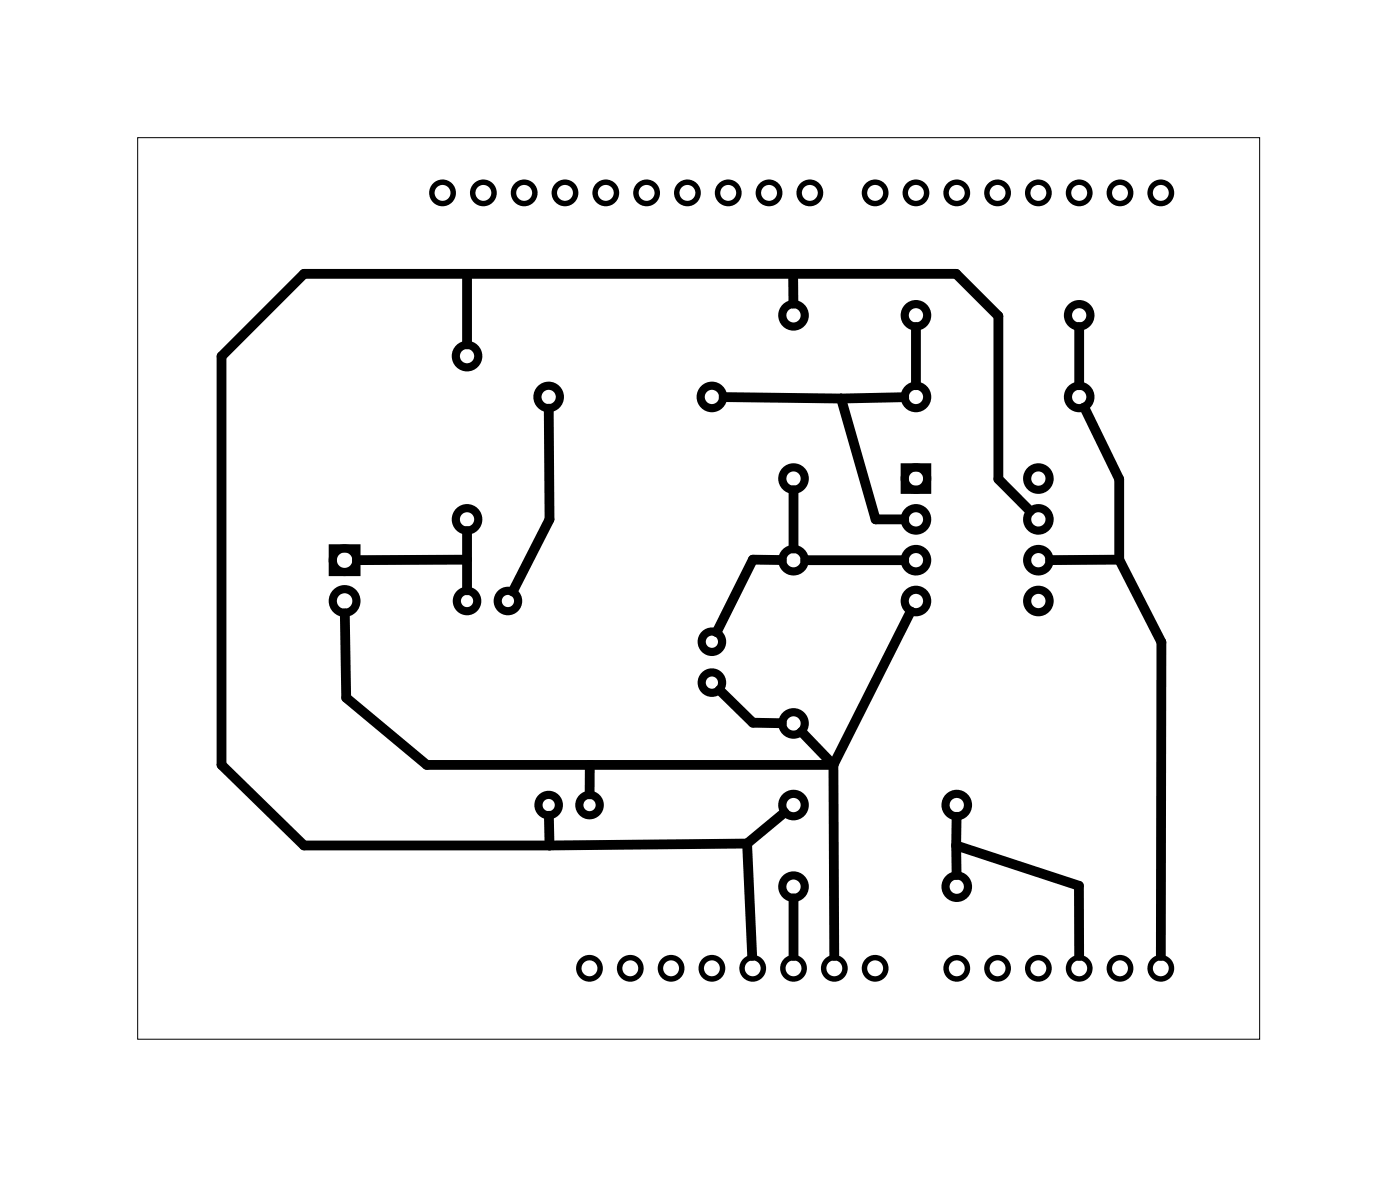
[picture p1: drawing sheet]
<svg xmlns="http://www.w3.org/2000/svg" width="87mm" height="73mm" viewBox="0 0 87 73" stroke-linecap="round" stroke-linejoin="round" font-family="sans-serif">
<path d="M8.6 8.6h69.8v56.1h-69.8z" fill="none" stroke="#000" stroke-width=".06"/>
<g fill="none" stroke="#000" stroke-width=".51">
<path d="M20.7 34.1h1.5v1.5h-1.5zM56.3 29.1h1.4v1.4h-1.4z"/>
<circle cx="49.4" cy="19.6" r=".7"/>
<circle cx="57" cy="19.6" r=".7"/>
<circle cx="67.2" cy="19.6" r=".7"/>
<circle cx="21.4" cy="37.4" r=".74"/>
<circle cx="21.4" cy="34.9" r=".74"/>
<circle cx="29.1" cy="22.2" r=".7"/>
<circle cx="29.1" cy="32.3" r=".7"/>
<circle cx="29.1" cy="37.4" r=".64"/>
<circle cx="31.6" cy="37.4" r=".64"/>
<circle cx="34.1" cy="24.7" r=".7"/>
<circle cx="44.3" cy="24.7" r=".7"/>
<circle cx="44.3" cy="39.9" r=".64"/>
<circle cx="49.4" cy="34.9" r=".7"/>
<circle cx="49.4" cy="29.8" r=".7"/>
<circle cx="57" cy="24.7" r=".7"/>
<circle cx="57" cy="34.9" r=".7"/>
<circle cx="57" cy="37.4" r=".7"/>
<circle cx="57" cy="32.3" r=".7"/>
<circle cx="57" cy="29.8" r=".7"/>
<circle cx="64.6" cy="32.3" r=".7"/>
<circle cx="64.6" cy="34.9" r=".7"/>
<circle cx="64.6" cy="37.4" r=".7"/>
<circle cx="64.6" cy="29.8" r=".7"/>
<circle cx="67.2" cy="24.7" r=".7"/>
<circle cx="34.1" cy="50.1" r=".64"/>
<circle cx="36.7" cy="50.1" r=".64"/>
<circle cx="44.3" cy="42.5" r=".64"/>
<circle cx="49.4" cy="45" r=".7"/>
<circle cx="49.4" cy="50.1" r=".7"/>
<circle cx="49.4" cy="55.2" r=".7"/>
<circle cx="59.5" cy="50.1" r=".7"/>
<circle cx="59.5" cy="55.2" r=".7"/>
</g>
<g fill="none" stroke="#000" stroke-width=".34">
<circle cx="27.5" cy="12" r=".66"/>
<circle cx="30.1" cy="12" r=".66"/>
<circle cx="32.6" cy="12" r=".66"/>
<circle cx="35.2" cy="12" r=".66"/>
<circle cx="37.7" cy="12" r=".66"/>
<circle cx="40.2" cy="12" r=".66"/>
<circle cx="42.8" cy="12" r=".66"/>
<circle cx="45.3" cy="12" r=".66"/>
<circle cx="47.9" cy="12" r=".66"/>
<circle cx="50.4" cy="12" r=".66"/>
<circle cx="54.5" cy="12" r=".66"/>
<circle cx="57" cy="12" r=".66"/>
<circle cx="59.5" cy="12" r=".66"/>
<circle cx="62.1" cy="12" r=".66"/>
<circle cx="64.6" cy="12" r=".66"/>
<circle cx="67.2" cy="12" r=".66"/>
<circle cx="69.7" cy="12" r=".66"/>
<circle cx="72.2" cy="12" r=".66"/>
<circle cx="36.7" cy="60.3" r=".66"/>
<circle cx="39.2" cy="60.3" r=".66"/>
<circle cx="41.8" cy="60.3" r=".66"/>
<circle cx="44.3" cy="60.3" r=".66"/>
<circle cx="46.8" cy="60.3" r=".66"/>
<circle cx="49.4" cy="60.3" r=".66"/>
<circle cx="51.9" cy="60.3" r=".66"/>
<circle cx="54.5" cy="60.3" r=".66"/>
<circle cx="59.5" cy="60.3" r=".66"/>
<circle cx="62.1" cy="60.3" r=".66"/>
<circle cx="64.6" cy="60.3" r=".66"/>
<circle cx="67.2" cy="60.3" r=".66"/>
<circle cx="69.7" cy="60.3" r=".66"/>
<circle cx="72.2" cy="60.3" r=".66"/>
</g>
<g fill="none" stroke="#000" stroke-width=".61">
<path d="M29.1 17v4.4M49.4 17v1.9M21.5 38.2v5.2l5.1 4.2h25.3M29.1 33.1v3.6M29.1 34.8l-6.9 .1M34.2 25.4v6.9l-2.3 4.5M45 24.7l7.3 .1M48.7 34.9l-1.8-.1-2.3 4.5M49.4 30.5v3.6M50.1 34.9h6.2M52.3 24.8l2.2 7.5h1.8M56.3 24.7l-4 .1"/>
<path d="M56.7 38.1l-4.8 9.5M57 20.4v3.6M64.1 31.8l-2-2v-10.1l-2.6-2.7h-40.6l-5.1 5.2v25.4l5.1 5h15.3M67.2 20.4v3.6M67.5 25.4l2.2 4.4v5M69.7 34.8l2.6 5.2v19.5M69.7 34.8l-4.3 .1M34.2 50.8v1.8M36.7 47.6v1.8M44.8 42.9l2.1 2.1h1.8M46.5 52.5l.3 7M46.5 52.5l-12.3 .1"/>
<path d="M48.8 50.6l-2.3 1.9M49.4 55.9v3.6M49.9 45.5l2 2.1M51.9 47.6v11.9M59.5 52.6v1.9M59.5 52.6l7.7 2.5v4.4M59.5 50.8v1.8"/>
</g>
</svg>
